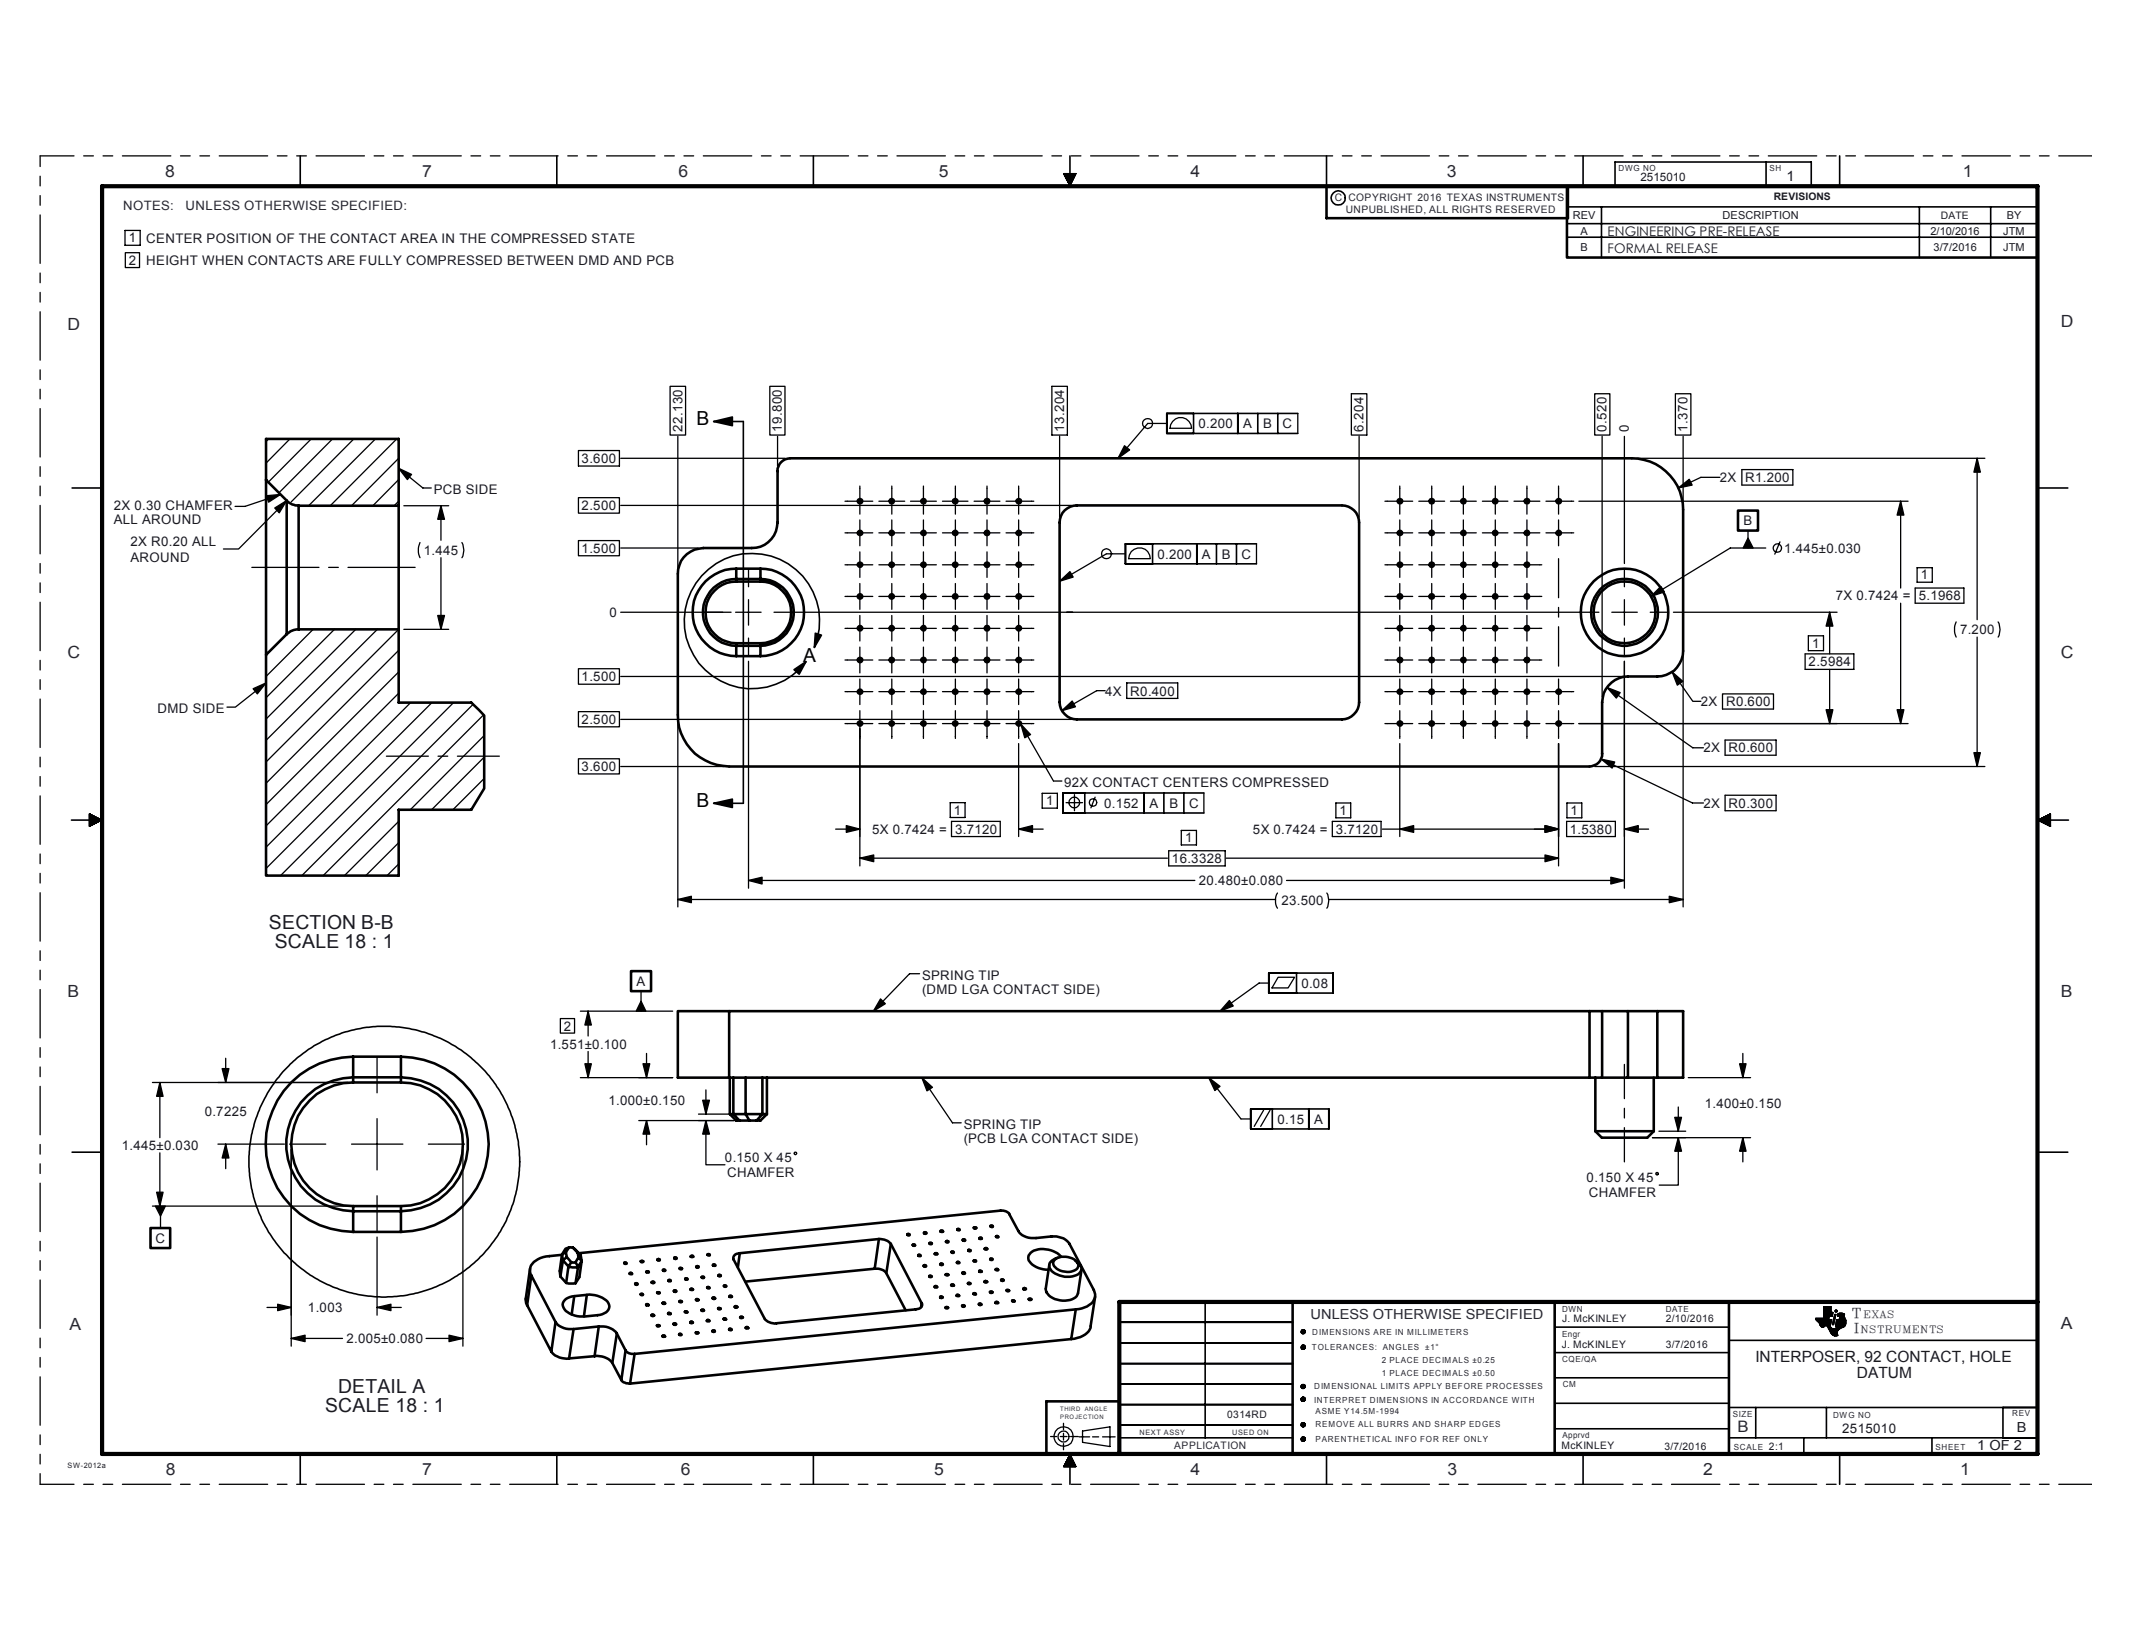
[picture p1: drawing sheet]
<svg xmlns="http://www.w3.org/2000/svg" width="279mm" height="216mm" viewBox="0 0 279 216" stroke-linecap="round" stroke-linejoin="round" font-family="sans-serif">
<defs><g id="words">
<g font-size="2.5">
<text x="91.4" y="55.7">B</text>
<text x="105.3" y="86.8">A</text>
<text x="91.4" y="105.8">B</text>
</g>
<g font-size="2.5" fill="#191924">
<text x="35.3" y="121.9">SECTION B-B</text>
<text x="36" y="124.3">SCALE 18 : 1</text>
<text x="42.6" y="185.2">SCALE 18 : 1</text>
<text x="44.3" y="182.8">DETAIL A</text>
</g>
<g font-size="2.2" fill="#212142">
<text x="21.6" y="23.2">8</text>
<text x="55.4" y="23.2">7</text>
<text x="89" y="23.2">6</text>
<text x="123.2" y="23.2">5</text>
<text x="156.2" y="23.2">4</text>
<text x="189.8" y="23.2">3</text>
<text x="257.5" y="23.2">1</text>
<text x="8.9" y="43.2">D</text>
<text x="270.3" y="42.8">D</text>
<text x="8.9" y="86.4">C</text>
<text x="270.3" y="86.4">C</text>
<text x="8.9" y="130.7">B</text>
<text x="270.3" y="130.7">B</text>
<text x="9.1" y="174.4">A</text>
<text x="270.3" y="174.3">A</text>
<text x="21.8" y="193.5">8</text>
<text x="55.4" y="193.5">7</text>
<text x="89.3" y="193.5">6</text>
<text x="122.5" y="193.5">5</text>
<text x="156.2" y="193.5">4</text>
<text x="189.9" y="193.5">3</text>
<text x="223.4" y="193.5">2</text>
<text x="257.1" y="193.5">1</text>
</g>
<text font-size="2.1" fill="#212142" x="227.9" y="187.8">B</text>
<g font-size="2" fill="#191924">
<text x="230.3" y="178.6">INTERPOSER, 92 CONTACT, HOLE</text>
<text x="243.6" y="180.8">DATUM</text>
</g>
<text font-size="1.9" fill="#191924" x="234.3" y="23.8">1</text>
<g font-size="1.8" fill="#212142">
<text x="171.9" y="173">UNLESS OTHERWISE SPECIFIED</text>
<text x="243" y="172.8">T</text>
<text x="243.3" y="174.8">I</text>
</g>
<g font-size="1.8" fill="#191924">
<text x="259.3" y="190.2">1 OF 2</text>
<text x="264.6" y="187.9">B</text>
</g>
<g font-size="1.7" fill="#212142">
<text x="16.1" y="27.5">NOTES:</text>
<text x="24.4" y="27.5">UNLESS OTHERWISE SPECIFIED:</text>
</g>
<g font-size="1.7" fill="#191924">
<text x="16.9" y="31.8">1</text>
<text x="16.9" y="34.8">2</text>
<text x="19.2" y="31.9">CENTER POSITION OF THE CONTACT AREA IN THE COMPRESSED STATE</text>
<text x="19.2" y="34.8">HEIGHT WHEN CONTACTS ARE FULLY COMPRESSED BETWEEN DMD AND PCB</text>
<text x="210.9" y="30.9">ENGINEERING PRE-RELEASE</text>
<text x="210.9" y="33.1">FORMAL RELEASE</text>
<text x="89.5" y="56.6" transform="rotate(-90 89.5 56.6)">22.130</text>
<text x="102.5" y="56.6" transform="rotate(-90 102.5 56.6)">19.800</text>
<text x="139.6" y="56.6" transform="rotate(-90 139.6 56.6)">13.204</text>
<text x="157.2" y="56.2">0.200</text>
<text x="163.1" y="56.2">A</text>
<text x="165.7" y="56.2">B</text>
<text x="168.2" y="56.2">C</text>
<text x="178.9" y="56.6" transform="rotate(-90 178.9 56.6)">6.204</text>
<text x="210.7" y="56.6" transform="rotate(-90 210.7 56.6)">0.520</text>
<text x="213.7" y="56.7" transform="rotate(-90 213.7 56.7)">0</text>
<text x="221.4" y="56.6" transform="rotate(-90 221.4 56.6)">1.370</text>
<text x="56.9" y="64.8">PCB SIDE</text>
<text x="76.3" y="60.7">3.600</text>
<text x="225.6" y="63.2">2X</text>
<text x="228.9" y="63.2">R1.200</text>
<text x="14.9" y="68.7">ALL AROUND</text>
<text x="14.9" y="66.8">2X 0.30 CHAMFER</text>
<text x="17.1" y="71.6">2X R0.20 ALL</text>
<text x="76.3" y="66.9">2.500</text>
<text x="228.7" y="68.9">B</text>
<text x="17.1" y="73.7">AROUND</text>
<text x="55.6" y="72.8">1.445</text>
<text x="76.3" y="72.5">1.500</text>
<text x="151.8" y="73.3">0.200</text>
<text x="157.7" y="73.3">A</text>
<text x="160.3" y="73.3">B</text>
<text x="162.9" y="73.3">C</text>
<text x="234" y="72.5">1.445±0.030</text>
<text x="252" y="76">1</text>
<text x="79.9" y="80.9">0</text>
<text x="240.8" y="78.7">7X 0.7424 = 5.1968</text>
<text x="257.1" y="83.2">7.200</text>
<text x="76.3" y="89.4">1.500</text>
<text x="237.2" y="87.4">2.5984</text>
<text x="237.7" y="85">1</text>
<text x="20.7" y="93.5">DMD SIDE</text>
<text x="76.3" y="95">2.500</text>
<text x="145" y="91.2">4X</text>
<text x="148.3" y="91.2">R0.400</text>
<text x="223.1" y="92.6">2X R0.600</text>
<text x="76.3" y="101.1">3.600</text>
<text x="223.4" y="98.7">2X R0.600</text>
<text x="125.1" y="106.8">1</text>
<text x="137.2" y="105.6">1</text>
<text x="139.6" y="103.3">92X CONTACT CENTERS COMPRESSED</text>
<text x="144.8" y="106">0.152</text>
<text x="150.8" y="106">A</text>
<text x="153.4" y="106">B</text>
<text x="156" y="106">C</text>
<text x="175.7" y="106.9">1</text>
<text x="206" y="106.9">1</text>
<text x="223.4" y="106">2X</text>
<text x="226.8" y="106">R0.300</text>
<text x="114.4" y="109.3">5X 0.7424 = 3.7120</text>
<text x="153.7" y="113.2">16.3328</text>
<text x="155.5" y="110.4">1</text>
<text x="164.4" y="109.3">5X 0.7424 = 3.7120</text>
<text x="205.9" y="109.3">1.5380</text>
<text x="157.2" y="116.1">20.480±0.080</text>
<text x="168.1" y="118.7">23.500</text>
<text x="83.5" y="129.3">A</text>
<text x="121" y="130.4">(DMD LGA CONTACT SIDE)</text>
<text x="121" y="128.5">SPRING TIP</text>
<text x="170.7" y="129.6">0.08</text>
<text x="72.2" y="137.5">1.551±0.100</text>
<text x="74" y="135.2">2</text>
<text x="26.9" y="146.3">0.7225</text>
<text x="79.8" y="145">1.000±0.150</text>
<text x="126.4" y="150">(PCB LGA CONTACT SIDE)</text>
<text x="126.4" y="148">SPRING TIP</text>
<text x="167.6" y="147.4">0.15</text>
<text x="172.4" y="147.4">A</text>
<text x="223.6" y="145.3">1.400±0.150</text>
<text x="16" y="150.8">1.445±0.030</text>
<text x="95.1" y="152.4">0.150 X 45</text>
<text x="95.4" y="154.4">CHAMFER</text>
<text x="208.1" y="155.1">0.150 X 45</text>
<text x="208.4" y="157.1">CHAMFER</text>
<text x="20.4" y="163">C</text>
<text x="40.4" y="172.1">1.003</text>
<text x="45.4" y="176.2">2.005±0.080</text>
<text x="241.7" y="188">2515010</text>
</g>
<text font-size="1.5" fill="#191924" x="215.2" y="23.8">2515010</text>
<g font-size="1.4" fill="#212142">
<text x="175.1" y="26.4">C COPYRIGHT 2016 TEXAS INSTRUMENTS</text>
<text x="176.5" y="28">UNPUBLISHED, ALL RIGHTS RESERVED</text>
<text x="154" y="190">APPLICATION</text>
</g>
<g font-size="1.4" fill="#191924">
<text x="206.3" y="28.8">REV</text>
<text x="225.9" y="28.8">DESCRIPTION</text>
<text x="232.7" y="26.3">REVISIONS</text>
<text x="254.6" y="28.7">DATE</text>
<text x="263.2" y="28.8">BY</text>
<text x="207.3" y="33">B</text>
<text x="207.3" y="30.8">A</text>
<text x="253.2" y="30.8">2/10/2016</text>
<text x="253.6" y="33">3/7/2016</text>
<text x="262.8" y="33">JTM</text>
<text x="262.8" y="30.8">JTM</text>
<text x="204.9" y="173.4">J. McKINLEY</text>
<text x="218.5" y="173.4">2/10/2016</text>
<text x="204.9" y="176.8">J. McKINLEY</text>
<text x="218.5" y="176.8">3/7/2016</text>
<text x="161" y="186.1">0314RD</text>
<text x="204.8" y="190.1">McKINLEY</text>
<text x="218.3" y="190.2">3/7/2016</text>
<text x="232" y="190.2">2:1</text>
</g>
<g font-size="1.3" fill="#212142">
<text x="244.5" y="172.8">EXAS</text>
<text x="244.2" y="174.8">NSTRUMENTS</text>
</g>
<g font-size="1.1" fill="#212142">
<text x="212.3" y="22.4">DWG NO</text>
<text x="232.1" y="22.4">SH</text>
<text x="204.9" y="172">DWN</text>
<text x="218.5" y="172">DATE</text>
<text x="172.1" y="177.1">TOLERANCES: ANGLES</text>
<text x="172.1" y="175.1">DIMENSIONS ARE IN MILLIMETERS</text>
<text x="181.2" y="178.7">2 PLACE DECIMALS ±0.25</text>
<text x="187" y="177.1">±1°</text>
<text x="204.9" y="178.6">CQE/QA</text>
<text x="204.9" y="175.4">Engr</text>
<text x="172.4" y="182.2">DIMENSIONAL LIMITS APPLY BEFORE PROCESSES</text>
<text x="172.4" y="184">INTERPRET DIMENSIONS IN ACCORDANCE WITH</text>
<text x="172.6" y="185.5">ASME Y14.5M-1994</text>
<text x="181.2" y="180.4">1 PLACE DECIMALS ±0.50</text>
<text x="205" y="181.9">CM</text>
<text x="227.3" y="185.9">SIZE</text>
<text x="240.5" y="186">DWG NO</text>
<text x="264" y="185.8">REV</text>
<text x="172.6" y="187.2">REMOVE ALL BURRS AND SHARP EDGES</text>
<text x="172.6" y="189.1">PARENTHETICAL INFO FOR REF ONLY</text>
<text x="204.9" y="188.7">Apprvd</text>
<text x="227.4" y="190.2">SCALE</text>
<text x="253.9" y="190.2">SHEET</text>
</g>
<g font-size="1" fill="#212142">
<text x="149.5" y="188.2">NEXT ASSY</text>
<text x="161.6" y="188.2">USED ON</text>
</g>
<text font-size="1" fill="#191924" x="8.9" y="192.6">SW-2012a</text>
<g font-size=".8" fill="#212142">
<text x="139.1" y="185.1">THIRD</text>
<text x="142.3" y="185.1">ANGLE</text>
<text x="139.1" y="186.1">PROJECTION</text>
</g>
</g></defs>
<g fill="none" stroke="#000" stroke-width=".17">
<path d="M5.3 23.1v1.3M5.3 25.7v1.2M5.3 28.2v6.3M5.3 35.8v1.3M5.3 38.4v1.2M9.7 20.4h-4.4v1.4M11 20.4h1.2M13.5 20.4h1.3M16.1 20.4h6.3M16.4 30.2h2v2h-2zM16.4 33.1h1.9v2h-1.9zM23.7 20.4h1.2"/>
<path d="M26.2 20.4h1.3M28.8 20.4h6.3M36.4 20.4h1.2M38.9 20.4h1.3M41.5 20.4h6.3M49.1 20.4h1.2M51.6 20.4h1.3M54.2 20.4h6.3M61.8 20.4h1.2M64.3 20.4h1.3M66.9 20.4h6.3M74.5 20.4h1.2"/>
<path d="M77 20.4h1.3M79.6 20.4h6.3M87.2 20.4h1.2M89.7 20.4h1.3M92.3 20.4h6.3M99.9 20.4h1.2M102.4 20.4h1.3M105 20.4h6.3M112.6 20.4h1.2M115.1 20.4h1.3M117.7 20.4h6.3M125.3 20.4h1.2"/>
<path d="M127.8 20.4h1.3M130.4 20.4h6.3M138 20.4h1.2M139.7 22.8h-.1M139.8 22.8l-.2 .1M139.8 22.8l-.2 .1 .2-.1M139.9 22.8l-.2 .2M139.9 22.8l-.2 .3M140.1 22.8l-.4 .3M140.1 22.8l-.3 .4M140.2 22.8l-.4 .4 .4-.4M140.3 22.8l-.5 .5 .5-.5"/>
<path d="M140.3 24.3h.1M140.4 22.8l-.6 .6 .7-.6M140.4 24.2l-.1 .1h.1M140.5 24l-.2 .3 .1-.2M140.5 20.4h1.3M140.5 22.8l-.6 .6M140.5 24l-.2 .2 .2-.2M140.6 22.8l-.7 .7M140.6 23.8l-.3 .4 .3-.4M140.6 22.8l-.7 .7 .8-.7M140.7 23.7l-.5 .4M140.7 23.6l-.5 .5"/>
<path d="M140.8 22.8l-.8 .8M140.8 22.8l-.8 .8 .9-.8M140.8 23.4l-.6 .6 .6-.5M140.9 23.3l-.7 .7 .7-.7M140.9 22.8l-.9 .9 1-.9M140.9 23.2l-.8 .8 .8-.8M141 23l-.9 .9M141 23.1l-.9 .8M141 22.8l-.9 1 1-1M141.1 22.9l-1 1M141.1 22.8l-.8 1.5-.8-1.5h1.6l-.8 1.5M141.1 22.8h-1.6l.8 1.5"/>
<path d="M141.1 22.8l-.8 1.5M141.1 22.8l-1 1 1-.9M143.1 20.4h6.3M150.7 20.4h1.2M153.2 20.4h1.3M155.8 20.4h6.3M163.4 20.4h1.2M165.9 20.4h1.3M168.5 20.4h6.3M176.1 20.4h1.2M178.6 20.4h1.3M181.2 20.4h6.3"/>
<path d="M188.8 20.4h1.2M191.3 20.4h1.3M193.9 20.4h6.3M201.5 20.4h1.2M204 20.4h1.3M205.7 24.5v3.6M206.6 20.4h6.3M214.2 20.4h1.2M216.7 20.4h1.3M219.3 20.4h6.3M226.9 20.4h1.2M229.4 20.4h1.3"/>
<path d="M232 20.4h6.3M239.6 20.4h1.2M242.1 20.4h1.3M244.7 20.4h6.3M252.3 20.4h1.2M254.8 20.4h1.3M257.4 20.4h6.3M265 20.4h1.2M267.3 28.5v2.5M267.5 20.4h1.3M270.1 20.4h4.3M5.3 40.9v6.3"/>
<path d="M5.3 48.5v1.3M5.3 51.1v1.2M5.3 53.6v6.3M35.2 57.6l-.3 .3M38 57.6l-3.1 3.1M40.8 57.6l-5.6 5.6M43.6 57.6l-7 7M46.4 57.6l-8.2 8.2M49.2 57.6l-8.7 8.7M52 57.6l-8.7 8.7M75.9 59.1h5.4v2h-5.4zM87.9 50.7h2v6.4h-2z"/>
<path d="M88.9 57.2v17.4M101 50.7h2v6.4h-2zM102 57.2v3.9M138 50.7h2v6.4h-2zM139 57.2v10.7M153 55.5h-2.4l-3.9 4.6M153.8 55.3a1.4 1.4 0 0 1 1.6-.5 1.4 1.4 0 0 1 .9 1.4h-2.8l.1-.5zM170.2 54.2v2.7M177.3 51.6h2v5.5h-2zM178.3 57.2v10.7M209.2 51.6h2v5.5h-2zM210.2 57.2v34.2"/>
<path d="M213.1 57.2v16.7M219.8 51.6h2v5.5h-2zM220.8 57.2v9M5.3 61.2v1.3M5.3 63.8v1.2M5.3 66.3v6.3M5.3 73.9v1.3M5.3 76.5v1.2M5.3 79v6.3M33 74.4h8.8M36.8 64.9l-4.7 1.5h-1.3M37.6 65.7l-6.3 6.3h-2"/>
<path d="M43.1 74.4h1.3M45.6 74.4h8.9M52.3 60.1l-6.2 6.2M52.3 62.9l-3.4 3.4M52.3 65.7l-.6 .6M52.3 61.4l3.2 2.6h1.1M53 66.3h5.9M55.1 71.2a2.28 2.28 0 0 0 0 2M57.8 66.3v4.6M57.8 73.2v9.3M60.6 71.2l.1 .2a2.13 2.13 0 0 1-.1 1.8M75.9 70.9h5.4v2h-5.4z"/>
<path d="M75.9 65.3h5.4v2h-5.4zM81.4 60.1h21.6M81.4 71.9h10.2M81.4 66.3h59.2M98.2 74.6v2.4M98.2 78.7v3.3M110.8 78.2h3.7M110.8 74.1h3.7M110.8 69.9h3.7M110.8 65.7h3.7M112.8 63.8v3.6M112.8 68.2v3.4"/>
<path d="M112.8 72.4v3.3M112.8 76.5v3.4M115.3 78.2h3.4M115.3 74.1h3.4M115.3 69.9h3.4M115.3 65.7h3.4M117 63.8v3.6M117 68.2v3.4M117 72.4v3.3M117 76.5v3.4M119.4 78.2h3.4M119.4 74.1h3.4"/>
<path d="M119.4 69.9h3.4M119.4 65.7h3.4M121.1 63.8v3.6M121.1 68.2v3.4M121.1 72.4v3.3M121.1 76.5v3.4M123.6 78.2h3.4M123.6 74.1h3.4M123.6 69.9h3.4M123.6 65.7h3.4M125.3 63.8v3.6M125.3 68.2v3.4"/>
<path d="M125.3 72.4v3.3M125.3 76.5v3.4M127.8 78.2h3.4M127.8 74.1h3.4M127.8 69.9h3.4M127.8 65.7h3.4M129.5 63.8v3.6M129.5 68.2v3.4M129.5 72.4v3.3M129.5 76.5v3.4M132 78.2h3.6M132 74.1h3.6"/>
<path d="M132 69.9h3.6M132 65.7h3.6M133.6 63.8v3.6M133.6 68.2v3.4M133.6 72.4v3.3M133.6 76.5v3.4M147.6 72.6h-2.5l-6.1 3.6M148.4 72.3a1.42 1.42 0 0 1 1.6-.4 1.42 1.42 0 0 1 .9 1.4h-2.8v-.5zM164.8 71.3v2.7M181.7 78.2h3.6M181.7 74.1h3.6M181.7 69.9h3.6"/>
<path d="M181.7 65.7h3.6M183.6 63.8v3.6M183.6 68.2v3.4M183.6 72.4v3.3M183.6 76.5v3.4M186.1 78.2h3.4M186.1 74.1h3.4M186.1 69.9h3.4M186.1 65.7h3.4M187.8 63.8v3.6M187.8 68.2v3.4M187.8 72.4v3.3"/>
<path d="M187.8 76.5v3.4M190.3 78.2h3.3M190.3 74.1h3.3M190.3 69.9h3.3M190.3 65.7h3.3M192 63.8v3.6M192 68.2v3.4M192 72.4v3.3M192 76.5v3.4M194.5 78.2h3.3M194.5 74.1h3.3M194.5 69.9h3.3"/>
<path d="M194.5 65.7h3.3M196.1 63.8v3.6M196.1 68.2v3.4M196.1 72.4v3.3M196.1 76.5v3.4M198.6 78.2h3.6M198.6 74.1h3.6M198.6 69.9h3.4M198.6 65.7h3.4M200.3 63.8v3.6M200.3 68.2v3.4M200.3 72.4v3.3"/>
<path d="M200.3 76.5v3.4M202.8 69.9h3.6M202.8 65.7h3.6M204.4 63.8v3.6M204.4 68.2v3.4M204.4 73.3v5.1M204.4 79.7v1.2M207.1 65.7h43.2M213.1 74.6v2.4M213.1 78.7v3.3M214.7 60.1h45.7M225.6 62.6h-2.5l-3 1.4"/>
<path d="M228.5 61.6h6.7v2h-6.7zM229.3 69.6v2.3M231.6 71.9h-4.6l-10.5 6.3M233.5 71.1l-.7 1.6M249.3 65.7v11.4M249.3 79.1v15.8M251.2 77.1h6.4v2h-6.4zM251.5 74.5h2v1.9h-2zM259.3 60.1v21.2M5.3 86.6v1.3M5.3 89.2v1.2M5.3 91.7v6.3"/>
<path d="M5.3 99.3v1.3M34.9 89.6l-4 3.2h-1.1M37.8 83l-2.9 2.9M41.1 82.5l-6.2 6.2M43.9 82.5l-9 9M46.7 82.5l-11.8 11.8M49.5 82.5l-14.6 14.6M50.7 99.2h5.5M52.3 82.5l-17.4 17.4M52.3 85.3l-17.4 17.4M52.3 88.1l-17.4 17.4M52.3 90.9l-17.4 17.4"/>
<path d="M53 82.5h5.9M53.9 92.2l-19 18.9M56.7 92.2l-21.8 21.7M57.5 99.2h1.2M59.5 92.2l-22.7 22.6M60 99.2h5.5M62.1 92.4l-22.5 22.4M63.4 93.8l-21 21M63.5 99.3l-6.9 6.9M63.5 96.5l-9.7 9.7M75.9 87.7h5.4v2h-5.4zM75.9 93.3h5.4v2h-5.4z"/>
<path d="M75.9 99.5h5.4v2h-5.4zM81.4 80.3h14.5M81.4 88.7h131.5M81.4 94.4h59.2M88.9 94.5v24.5M96.5 80.3h3.3M98.2 83.7v2.4M98.2 86.7v29.8M101.5 80.3h108.2M110.8 94.9h3.7M110.8 90.7h3.7M110.8 86.6h3.7"/>
<path d="M110.8 82.4h3.7M112.8 80.7v3.4M112.8 84.9v3.4M112.8 89.1v3.3M112.8 93.2v20.4M115.3 94.9h3.4M115.3 90.7h3.4M115.3 86.6h3.4M115.3 82.4h3.4M117 80.7v3.4M117 84.9v3.4M117 89.1v3.3"/>
<path d="M117 93.2v3.7M119.4 94.9h3.4M119.4 90.7h3.4M119.4 86.6h3.4M119.4 82.4h3.4M121.1 80.7v3.4M121.1 84.9v3.4M121.1 89.1v3.3M121.1 93.2v3.7M123.6 94.9h3.4M123.6 90.7h3.4M123.6 86.6h3.4"/>
<path d="M123.6 82.4h3.4M125.3 80.7v3.4M125.3 84.9v3.4M125.3 89.1v3.3M125.3 93.2v3.7M127.8 94.9h3.4M127.8 90.7h3.4M127.8 86.6h3.4M127.8 82.4h3.4M129.5 80.7v3.4M129.5 84.9v3.4M129.5 89.1v3.3"/>
<path d="M129.5 93.2v3.7M132 94.9h3.6M132 90.7h3.6M132 86.6h3.6M132 82.4h3.6M133.6 80.7v3.4M133.6 84.9v3.4M133.6 89.1v3.3M133.6 93.2v3.7M133.6 97.5v12.2M133.9 95l4.3 7.4h1.1M145 90.6h-1.1l-4.6 2.6"/>
<path d="M147.8 89.6h6.7v2h-6.7zM181.7 94.9h3.6M181.7 90.7h3.6M181.7 86.6h3.6M181.7 82.4h3.6M183.6 80.7v3.4M183.6 84.9v3.4M183.6 89.1v3.3M183.6 93.2v3.7M183.6 97.5v12.2M186.1 94.9h3.4M186.1 90.7h3.4"/>
<path d="M186.1 86.6h3.4M186.1 82.4h3.4M187.8 80.7v3.4M187.8 84.9v3.4M187.8 89.1v3.3M187.8 93.2v3.7M190.3 94.9h3.3M190.3 90.7h3.3M190.3 86.6h3.3M190.3 82.4h3.3M192 80.7v3.4M192 84.9v3.4"/>
<path d="M192 89.1v3.3M192 93.2v3.7M194.5 94.9h3.3M194.5 90.7h3.3M194.5 86.6h3.3M194.5 82.4h3.3M196.1 80.7v3.4M196.1 84.9v3.4M196.1 89.1v3.3M196.1 93.2v3.7M198.6 94.9h3.4M198.6 90.7h3.4"/>
<path d="M198.6 86.6h3.6M198.6 82.4h3.6M200.3 80.7v3.4M200.3 84.9v3.4M200.3 89.1v3.3M200.3 93.2v3.7M202.8 94.9h3.6M202.8 90.7h3.6M204.4 82.2v5.2M204.4 89.1v3.3M204.4 93.2v3.7M204.4 97.5v16.1"/>
<path d="M207.1 94.9h43.2M210 99.6l12 5.7h1.4M210.8 90.2l11.3 7.9h1.3M211.4 80.3h3.4M213.1 83.7v2.4M213.1 86.7v29.8M216.5 80.3h2.3M219.3 88.1l2.8 3.9h1M219.5 80.3h21.5M220.8 86.1v32.9M225.9 91h6.7v2h-6.7zM226.3 97.1h6.7v2h-6.7z"/>
<path d="M236.8 85.8h6.4v2h-6.4zM237.2 83.4h2v1.9h-2zM240 80.3v5.5M240 87.8v7.1M256.6 81.6l-.1 .2a2.26 2.26 0 0 0 .1 1.8M259.3 83.6v16.9M262.1 81.6a2.07 2.07 0 0 1 0 2M5.3 101.9v1.2M5.3 104.4v6.3M5.3 112v1.3M5.3 114.6v1.2M5.3 117.1v6.3"/>
<path d="M11.7 106.8l1.6 .8M11.7 106.8v1.6l1.6-.8M11.7 106.8h.1M11.7 108.2l1-.9-1 .9M11.9 106.8l-.2 .1M11.9 106.8l-.2 .2M11.9 106.8l-.2 .3M12 106.9l-.3 .2M12 106.9l-.3 .3M12.1 107l-.4 .3M12.1 107l-.4 .4M12.1 108.2l.8-.8-.7 .8"/>
<path d="M12.2 107l-.5 .4M12.2 107l-.5 .5M12.3 107.1l-.6 .4M12.3 107.1l-.6 .5M12.3 107.1l-.6 .6M12.4 107.1l-.7 .6M12.4 107.1l-.7 .7M12.5 107.2l-.8 .7M12.5 107.2l-.8 .8M12.5 107.2l-.8 .8 .9-.8M12.6 107.2l-.9 .9M12.7 107.9l.4-.5-.5 .5"/>
<path d="M12.8 107.3l-1.1 1M12.8 107.3l-1 1M12.8 107.4l-.8 .8M12.9 107.4l-.9 .8M12.9 107.8l.3-.3-.3 .3M13 107.4l-.8 .7M13 107.4l-.7 .7M13 107.4l-.6 .6M13.1 107.4l-.6 .6M13.1 107.7l.1-.2-.2 .2M13.1 107.5l-.4 .4M13.3 107.5l-.2 .2"/>
<path d="M13.3 107.6h.1M52.3 110.5l-4.3 4.3M52.3 107.7l-7.1 7.1M52.3 113.3l-1.5 1.5M63.5 102.1l-4.1 4.1M81.4 100.5h13.6M88.9 118h78.4M98.2 115.5h58.5M109.6 108.8h3.2M112.8 112.6h40.3M124.6 105.3h2v1.9h-2zM124.8 107.7h6.4v2h-6.4z"/>
<path d="M133.6 108.8h3.2M136.7 104.1h2v1.9h-2zM139.8 105.3h2.2M140.9 104.2v2.1M143.7 104.6l-.6 1.4M153.3 111.6h7.4v2h-7.4zM155 108.9h1.9v1.9h-1.9zM157.9 104v2.6M160.8 112.6h43.6M167.6 117.1a1.95 1.95 0 0 0 0 2M168.8 115.5h44.3M174 117.1l.2 .2a2.24 2.24 0 0 1-.2 1.8"/>
<path d="M174.3 118h46.5M174.8 107.7h6.4v2h-6.4zM175.2 105.3h2v2h-2zM181.3 108.8h23.1M205.5 107.7h6.4v2h-6.4zM205.5 105.3h2v2h-2zM209.2 100.5h51.2M213.1 108.8h3.2M226.3 104.3h6.7v2h-6.7zM267.3 107.6l1.7-.8v1.6M267.3 107.6l1.7 .8M267.5 107.5l-.2 .1"/>
<path d="M267.5 107.5l-.1 .1M267.6 107.4l-.2 .2M267.7 107.4l-.3 .2M267.7 107.4l-.2 .3M267.9 107.3l-.4 .4M267.9 107.3l-.3 .4 .4-.4M267.9 107.8l1.1-1-1.1 1.1M268 107.2l-.4 .5M268.1 107.2l-.5 .5 .6-.5M268.2 107.9l.8-.7-.8 .8M268.2 107.1l-.6 .6M268.3 107.1l-.6 .6"/>
<path d="M268.3 108l.7-.6-.7 .7M268.4 107.1l-.7 .6M268.4 107l-.7 .7M268.5 107l-.8 .8M268.6 108.2l.4-.4-.4 .4M268.7 106.9l-.9 .9M268.7 108.2l.3-.1-.3 .2M268.8 106.8l-.9 1M268.9 106.8l-1 1M269 106.8l-1 1.1M269 107l-.9 .9M269 107.1l-.9 .8 .9-.8"/>
<path d="M269 107.2l-.8 .8 .8-.7M269 107.4l-.8 .6M269 107.5l-.6 .6M269 107.7l-.6 .4M269 107.7l-.5 .5 .5-.4M269 107.9l-.4 .3 .4-.3M269 108l-.3 .2M269 108.1l-.2 .2M269 108.2l-.2 .1M269 108.2l-.1 .1h.1M269 108.4h.1M5.3 124.7v1.3"/>
<path d="M5.3 127.3v1.2M5.3 129.8v6.3M5.3 137.4v1.3M5.3 140v1.2M29.6 138.8v3.2M49.5 138.6v4.7M73.5 133.6h1.9v1.9h-1.9zM76.1 132.6h12.1M77.1 132.6v3.3M77.1 137.9v3.5M84.1 130v2.6M84.8 138.2v3.2"/>
<path d="M120.6 127.7h-1.3l-4.7 4.9M166.4 128.9h-1.2l-5.2 3.7M167.7 128.2h2.1l-.8 1.4h-2.2zM174.9 127.6v2.7M213.1 139.6v4.5M228.6 138.2v3.2M5.3 142.5v6.3M5.3 150.1v1.3M5.3 152.7v1.2M5.3 155.2v6.3M20 158.2h25.6M20 142h25.6"/>
<path d="M21 142v7.2M21 151.2v7M21.1 158.2v2.9M28.6 150.1h8.7M29.6 150.1v3.2M38 150.1h4.7M38.2 150.8v25.8M46.1 150.1h6.7M49.5 146.7v6.8M49.5 156.8v4.8M56.2 150.1h4.7M60.7 150.8v25.8"/>
<path d="M76.1 141.4h12.1M83.8 147h12.5M84.8 147v3.2M91.6 146.1h3.9M92.6 147v5.8h2.5M92.6 143v3.1M120.9 141.4l4 5.9h1.2M158.6 141.4l4.2 5.4h1.3M165.7 145.6l-1.2 2.1M166.6 145.6l-1.2 2.1M174.3 145.5v2.6M213.1 145.4v1.2"/>
<path d="M213.1 147.9v4.5M216.8 149.2h12.8M217.6 148.4h3.5M220.1 149.2v6.2h-2.5M220.1 145.2v3.2M221.5 141.4h8.1M228.6 149.2v3.2M5.3 162.8v1.3M5.3 165.4v1.2M5.3 167.9v6.3M5.3 175.5v1.3M5.3 178.1v1.2"/>
<path d="M35 171.5h3.2M38.2 175.6h6.7M49.5 162.3v10.2M49.5 171.5h3.1M55.9 175.6h4.8M170.7 176.9l.4-.4-.3 .4M170.7 174.8l.4-.3-.3 .4M170.8 176.5l-.1 .1M170.8 174.4l-.1 .2M170.9 176.4l-.2 .2M170.9 174.4l-.2 .2M170.9 174.4l-.2 .3 .3-.3"/>
<path d="M171 176.4l-.3 .3M171 174.4l-.3 .4M171 174.5l-.3 .3M171.1 176.5l-.4 .4 .4-.4-.4 .3 .3-.4-.3 .3M171.1 174.5l-.4 .3M171.2 176.5l-.4 .4M171.2 176.6l-.4 .3M171.2 176.8l-.1 .2M171.2 174.5l-.4 .4M171.2 174.6l-.4 .3M171.2 174.8l-.2 .1M171.2 176.6l-.3 .4 .3-.3"/>
<path d="M171.2 176.7l-.2 .3M171.2 176.8l-.2 .2M171.2 174.6l-.3 .3 .3-.2M171.2 174.7l-.2 .2M171.2 174.7l-.2 .2 .2-.1M238.3 173.1l-.1-.2h1v-1.5h1v.6l.2 .2-.1 .4h-.3l-.2 .5h.5l-.2 .9 .2 .2a.47 .47 0 0 0 .6 0v-.3h-.1v-.1l.1-.7h.4l.1-.5h-.3v-.3a.78 .78 0 0 1 .8 .1v.3l.2 .5v.4l-.2 .4a1.37 1.37 0 0 0-.9 .7v.5h-.4l-.1-.1-.3-.2-.5-1h-.3l-.2 .1-.2 .1-.2-.2-.2-.5-.2-.1M238.3 173.1l.1 .2M240.7 172.4h.1l-.3 1.3h-.1zM240.7 171.9l.1-.1 .2 .2-.2 .1zM267.3 175.8v12.8M5.3 193.3v1.4h4.4M5.3 180.6v6.3"/>
<path d="M5.3 188.2v1.3M5.3 190.8v1.2M11 194.7h1.2M13.5 194.7h1.3M16.1 194.7h6.3M23.7 194.7h1.2M26.2 194.7h1.3M28.8 194.7h6.3M36.4 194.7h1.2M38.9 194.7h1.3M41.5 194.7h6.3M49.1 194.7h1.2"/>
<path d="M51.6 194.7h1.3M54.2 194.7h6.3M61.8 194.7h1.2M64.3 194.7h1.3M66.9 194.7h6.3M74.5 194.7h1.2M77 194.7h1.3M79.6 194.7h6.3M87.2 194.7h1.2M89.7 194.7h1.3M92.3 194.7h6.3M99.9 194.7h1.2"/>
<path d="M102.4 194.7h1.3M105 194.7h6.3M112.6 194.7h1.2M115.1 194.7h1.3M117.7 194.7h6.3M125.3 194.7h1.2M127.8 194.7h1.3M130.4 194.7h6.3M137.8 188.4h.8M138 194.7h1.2M139.1 188.4h.9M139.5 186.7v.8"/>
<path d="M139.5 188v.9M139.5 189.4v.8M139.5 192.4h1.7M139.6 192.2l1-.9-1 .9M139.6 192.4l1-1-.9 1M139.7 192l.9-.8-.9 .9M139.8 191.9l.7-.7-.7 .8M139.9 191.7l.6-.6-.7 .7M140 191.5l.5-.5-.6 .6M140.1 192.4l.7-.7-.7 .7M140.1 191.3l.3-.3-.4 .4M140.1 192.4l.7-.7-.6 .7"/>
<path d="M140.2 191.1l.2-.2-.3 .3M140.3 190.9v-.1v.2M140.3 192.4l.6-.6-.6 .6M140.3 190.8l-.8 1.6M140.3 190.8l.8 1.6M140.3 190.8h.1M140.4 190.9l-.2 .2M140.4 188.4h1M140.4 191l-.4 .5M140.5 194.7h1.3M140.5 191.1l-.7 .8M140.6 191.3l-1.1 1.1"/>
<path d="M140.6 191.4l-.9 1M140.6 192.4l.4-.3-.3 .3M140.7 191.5l-.9 .9M140.7 191.5l-.8 .9M140.7 191.6l-.7 .8M140.8 191.6l-.8 .8M140.8 192.4l.2-.2-.1 .2M140.9 191.9l-.6 .5M140.9 191.9l-.5 .5M140.9 191.9l-.4 .5M140.9 191.9l-.4 .5 .4-.4-.3 .4M141 192.1l-.3 .3"/>
<path d="M141 192.2l-.1 .2M141.1 192.3l-.1 .1M141.5 188.5h1.4M142 187.7l3.6-.5v2.5l-3.6-.5zM143.1 194.7h6.3M143.3 188.5h.8M144.6 188.5h1.7M150.7 194.7h1.2M153.2 194.7h1.3M155.8 194.7h6.3M163.4 194.7h1.2M165.9 194.7h1.3"/>
<path d="M168.5 194.7h6.3M170.7 181.9l.3-.3-.3 .3M170.7 186.8l.2-.2-.2 .3M170.7 188.6l.3-.1 .2 .2v.1l-.2 .2h-.2l-.1-.2zM170.7 188.6l.3-.1 .2 .2v.1l-.2 .2h-.2l-.1-.2 .1-.3h.2l.2 .2v.1l-.2 .2h-.2l-.1-.2zM170.7 182l.4-.3-.3 .4M170.8 186.6l-.1 .1M170.8 182.1l.4-.4-.4 .4M170.8 188.6h-.1M170.8 189l.4-.4-.4 .4 .4-.3-.3 .3M170.8 183.3l-.1 .1M170.8 181.6l-.1 .1"/>
<path d="M170.9 188.5l-.2 .2M170.9 183.3l-.2 .2M170.9 186.6l-.2 .2M170.9 181.6l-.2 .2M170.9 183.3l-.2 .3M171 188.5l-.3 .3M171 186.6l-.3 .3 .3-.3M171 181.6l-.3 .2M171 183.3l-.3 .3M171 183.3l-.3 .4M171 181.6l-.3 .3M171.1 188.6l-.4 .3 .3-.4-.3 .3"/>
<path d="M171.1 183.3l-.4 .4M171.1 186.6l-.4 .4M171.1 186.6l-.4 .4 .4-.3M171.1 181.6l-.4 .4M171.1 188.6l-.4 .3M171.1 188.6l-.3 .3M171.1 183.4l-.3 .4M171.1 186.7l-.4 .4M171.1 186.7l-.3 .4 .4-.4M171.1 181.7l-.4 .3M171.2 188.6l-.4 .4M171.2 183.4l-.4 .4"/>
<path d="M171.2 183.6l-.2 .2M171.2 186.7l-.4 .4M171.2 186.7l-.4 .4 .4-.3M171.2 187l-.1 .1M171.2 181.7l-.4 .4M171.2 181.8l-.3 .3 .3-.3M171.2 181.9l-.2 .2M171.2 182l-.1 .1M171.2 188.8l-.2 .2M171.2 183.5l-.3 .3M171.2 183.5l-.2 .3 .2-.2M171.2 186.8l-.3 .3"/>
<path d="M171.2 186.9l-.3 .3M171.2 186.9l-.2 .3M171.2 186.9l-.2 .2M171.2 181.8l-.3 .3 .3-.2M176.1 194.7h1.2M178.6 194.7h1.3M181.2 194.7h6.3M188.8 194.7h1.2M191.3 194.7h1.3M193.9 194.7h6.3M201.5 194.7h1.2M204 194.7h1.3"/>
<path d="M206.6 194.7h6.3M214.2 194.7h1.2M216.7 194.7h1.3M219.3 194.7h6.3M226.9 194.7h1.2M229.4 194.7h1.3M232 194.7h6.3M239.6 194.7h1.2M242.1 194.7h1.3M244.7 194.7h6.3M252.3 194.7h1.2M254.8 194.7h1.3"/>
<path d="M257.4 194.7h6.3M265 194.7h1.2M267.5 194.7h1.3M270.1 194.7h4.3"/>
<circle cx="150.5" cy="55.5" r=".65"/>
<circle cx="145.1" cy="72.7" r=".66"/>
<circle cx="233.1" cy="71.9" r=".56"/>
<circle cx="140.9" cy="105.2" r=".7"/>
<circle cx="143.4" cy="105.3" r=".49"/>
<circle cx="104.3" cy="151.3" r=".17"/>
<circle cx="217.4" cy="153.9" r=".17"/>
<circle cx="170.9" cy="176.7" r=".27"/>
<circle cx="170.9" cy="174.7" r=".27"/>
<circle cx="139.5" cy="188.4" r="1.27"/>
<circle cx="139.5" cy="188.4" r=".72"/>
<circle cx="170.9" cy="181.9" r=".27"/>
<circle cx="170.9" cy="186.9" r=".27"/>
<circle cx="170.9" cy="183.5" r=".27"/>
</g>
<g fill="#000" stroke="#000" stroke-width=".17">
<path d="M34.9 65l1.9-.1-1.6 1zM36 66.6l1.6-.9-1 1.6zM52.3 61.4l1.7 .8-.6 .7zM57.8 66.3l.5 1.8h-.9zM139 76.2l1.3-1.2 .5 .7zM147.5 58.5l.7 .5-1.5 1.1zM217.9 76.9l.4 .7-1.8 .6zM220.1 64l1.5-1.1 .4 .7zM229.3 70.6l.7 1.3h-1.3zM249.3 65.7l.4 1.9h-.9zM259.3 60.1l.5 1.8h-.9zM33.2 90.3l1.7-.7-1.1 1.4z"/>
<path d="M57.4 80.7h.9l-.5 1.8zM133.9 95l1.3 1.4-.8 .4zM139.3 93.2l1.3-1.3 .5 .8zM210 99.6l1.8 .3-.3 .9zM210.8 90.2l1.7 .6-.5 .8zM219.3 88.1l1.4 1.3-.7 .5zM239.5 93.1h.9l-.4 1.8zM240 80.3l.4 1.8h-.9zM248.8 93.1h.9l-.4 1.8zM88.9 118l1.8-.4v.8zM98.2 115.5l1.8-.4v.9zM112.8 112.6l1.8-.5v.9z"/>
<path d="M111 108.3l1.8 .5-1.8 .4zM133.6 108.8l1.8-.5v.9zM183.6 108.8l1.8-.5v.9zM202.7 108.3l1.7 .5-1.7 .4zM202.7 112.1l1.7 .5-1.7 .4zM213.1 108.8l1.8-.5v.9zM211.3 115.1l1.8 .4-1.8 .5zM219 117.6l1.8 .4-1.8 .4zM258.9 98.7h.9l-.5 1.8zM77.1 132.6l.5 1.9h-.9zM84.1 131.3l.6 1.3h-1.2zM115.5 131l.6 .7-1.5 .9z"/>
<path d="M161.3 131.2l.5 .8-1.8 .6zM20.4 158.2h1.3l-.6 1.3zM20.5 156.4h.9l-.4 1.8zM21 142l.4 1.8h-.9zM29.6 150.1l.4 1.8h-.9zM29.1 140.2h.9l-.4 1.8zM76.7 139.5h.9l-.5 1.9zM84.8 147l.4 1.8h-.9zM84.3 139.5h.9l-.4 1.9zM92.6 147l.5 1.8h-.9zM92.2 144.3h.9l-.5 1.8zM120.9 141.4l1.4 1.2-.7 .5z"/>
<path d="M158.6 141.4l1.4 1.1-.6 .5zM220.1 149.2l.5 1.8h-.9zM219.7 146.6h.9l-.5 1.8zM228.6 149.2l.4 1.8h-.8zM228.2 139.5h.8l-.4 1.9zM36.4 171.1l1.8 .4-1.8 .4zM38.2 175.6l1.8-.5v.9zM49.5 171.5l1.8-.4v.8zM58.9 175.1l1.8 .5-1.8 .4z"/>
<path d="M240.7 172.4h.1l-.3 1.3h-.1z" fill-rule="evenodd"/>
<path d="M240.7 171.9l.2-.1 .1 .2-.2 .1z" fill-rule="evenodd"/>
<path d="M239.2 171.4h1v.6l.2 .2-.1 .4h-.3l-.2 .5h.5l-.2 .7v.3l.1 .1 .6 .1 .1-.1v-.3h-.1v-.1l.1-.7h.4l.1-.5h-.3v-.3h.5l.3 .1v.3l.2 .4v.5a.91 .91 0 0 1-.7 .6l-.4 .5v.4h.1l-.5 .1-.4-.3-.5-1h-.3l-.2 .2-.3-.1-.2-.4-.5-.5v-.2h1z" fill-rule="evenodd"/>
</g>
<g fill="none" stroke="#000" stroke-width=".21">
<path d="M39.4 20.4v4M73 20.4v4M106.7 20.4v4M140.3 20.4v4M174 20.4v4M205.5 27.1h61.8M205.5 31.1h61.8M205.5 29.3h61.8M207.7 20.4v4M210.1 27.1v6.7M211.9 24.4v-3.1h25.7v3.1M231.7 21.3v3.1"/>
<path d="M241.3 20.4v4M251.8 27.1v6.7M261.1 27.1v6.7M93.6 55.3h3.9v50.1h-3.9M162.4 54.2v2.7M165 54.2v2.7M167.6 54.2v2.7M170.2 54.2h-17.2v2.7h3.6v-2.7h-3.6v2.7h17.2M9.5 64h3.9M151.2 71.3v2.7M157 71.3v2.7M159.6 71.3v2.7"/>
<path d="M162.2 71.3v2.7M164.8 71.3h-17.2v2.7h17.2M267.3 64h3.9M106.8 84.9a8.9 8.9 0 0 0-8.1-12.3 8.9 8.9 0 0 0-8.3 12.3 8.9 8.9 0 0 0 14.5 2.9l.8-1M9.4 107.6h3.9M150 104v2.6M152.7 104v2.6M155.3 104v2.6M157.9 104h-18.5v2.6h2.9v-2.6h-2.9v2.6h18.5M267.3 107.6h4M166.4 127.6h8.5v2.7h-8.5v-2.7h3.7v2.7h-3.7zM9.5 151.1h3.9"/>
<path d="M164.1 145.5h10.2v2.6h-10.2v-2.6h2.8v2.6h-2.8zM171.7 145.5v2.6M267.3 151.1h3.9M146.8 178.9h22.8M146.8 176.1h22.8M146.8 173.4h22.8M158.1 170.8v17.8M203.9 177.4h22.9M203.9 174.1h22.9M226.8 175.8h40.5M39.4 190.7v4M73 190.7v4"/>
<path d="M106.7 190.7v4M140.3 190.7v4M146.8 186.9h22.8M146.8 188.6h22.8M146.8 184.2h22.8M146.8 181.5h22.8M174 190.7v4M203.9 187.4h22.9M203.9 184.1h22.9M203.9 180.7h22.9M207.7 190.7v4M226.8 184.6h40.5"/>
<path d="M230.3 184.6v4M236.6 188.6v2.1M239.6 184.6v4M241.3 190.7v4M253.4 188.6v2.1M262.7 184.6v4h4.6h-40.5"/>
<circle cx="175.5" cy="26" r=".92"/>
<circle cx="50.4" cy="152.4" r="17.8"/>
</g>
<g fill="none" stroke="#000" stroke-width=".34">
<path d="M205.5 24.4h61.8v9.4h-61.8zM205.7 24.4v4.2h-31.7v-4.1M34.9 62.9l2.9 2.9 .5 .4 .9 .1M37.6 65.7v17.5M39.2 66.3h13.1M39.2 66.3v16.2M89.7 73.1a3.6 3.6 0 0 1 2.6-1.2h6.3a3.4 3.4 0 0 0 3.4-3.4v-6.7a1.66 1.66 0 0 1 1.6-1.7h110.5a6.8 6.8 0 0 1 6.7 6.7v18.6a3.4 3.4 0 0 1-3.4 3.3h-3.9a3.4 3.4 0 0 0-3.3 3.4v6.7a1.66 1.66 0 0 1-1.7 1.7h-112.9a6.7 6.7 0 0 1-6.7-6.7v-18.5a3.7 3.7 0 0 1 .8-2.2zM93.6 77.1a4.3 4.3 0 0 1 3-1.2h3.2a4.4 4.4 0 0 1 4.3 4.4 4.4 4.4 0 0 1-4.3 4.4h-3.2a4.4 4.4 0 0 1-4.1-2.8 4.4 4.4 0 0 1 1.1-4.8zM96.6 74.6a5.7 5.7 0 0 0-5.7 5.7 5.7 5.7 0 0 0 5.7 5.8M96.6 74.6v1.7h3.2M96.6 76.3a4 4 0 0 0-4 4 4 4 0 0 0 4 4.1M96.6 74.6h3.2"/>
<path d="M99.8 74.6a5.7 5.7 0 0 1 5.7 5.7 5.7 5.7 0 0 1-5.7 5.8M99.8 76.3a4 4 0 0 1 4 4 4 4 0 0 1-4 4.1v.3M99.8 74.6v1.7M112.5 69.8l.2-.2h.2l.2 .2v.2l-.3 .2-.3-.2zM112.6 73.9l.2-.1 .2 .1 .1 .3-.2 .1h-.2l-.2-.1zM116.8 73.9l.2-.1 .2 .1v.3l-.1 .1h-.2l-.2-.2zM116.9 69.6h.2l.1 .2v.2l-.2 .2-.2-.1-.1-.2zM121 73.9l.1-.1 .2 .1 .1 .2-.1 .2h-.3l-.1-.1zM121 69.6h.3l.1 .3-.1 .2-.2 .1-.2-.2v-.2zM125 69.8l.2-.2h.2l.2 .2v.2l-.3 .2-.1-.1-.2-.1zM125 74l.3-.2 .3 .2v.2l-.2 .1h-.2l-.2-.1zM129.3 65.5a.29 .29 0 0 1 .4 .1 .29 .29 0 0 1-.1 .4h-.3l-.1-.3z"/>
<path d="M129.3 69.7l.3-.1 .2 .3a.3 .3 0 0 1-.3 .3 .3 .3 0 0 1-.3-.3zM129.3 73.9l.2-.1 .2 .1 .1 .2-.2 .2h-.3l-.1-.2zM133.4 73.9l.2-.1 .2 .1 .1 .3-.2 .1h-.2l-.1-.1zM133.5 69.6h.2l.2 .2v.2l-.3 .2-.2-.2v-.2zM139.7 66.9a2.3 2.3 0 0 1 1.5-.6h34.8a2.24 2.24 0 0 1 2.3 2.2v23.6a2.32 2.32 0 0 1-2.3 2.3h-34.8a2.32 2.32 0 0 1-2.2-2.3v-23.6a2.29 2.29 0 0 1 .7-1.6zM183.4 73.9l.2-.1 .3 .2v.2l-.2 .1h-.2l-.1-.1zM183.5 69.6h.2l.2 .2v.2l-.3 .2-.2-.2v-.2zM191.8 73.9l.2-.1 .2 .1v.2l-.1 .2h-.2l-.2-.1zM191.9 69.6h.2l.1 .3v.2l-.2 .1-.3-.2v-.2zM195.9 73.9l.2-.1 .3 .2v.2l-.2 .1h-.3l-.1-.2zM196 69.6h.2l.2 .2v.2l-.3 .2-.2-.1-.1-.2zM204.2 69.8l.2-.2h.2l.1 .2v.2l-.3 .2-.2-.2z"/>
<path d="M228 67h2.6v2.6h-2.6zM37.6 83.2l-2.7 2.7v28.9h17.4v-8.6h9.5l1.7-2.8v-9.5l-.7-.8-1-.9h-9.5v-34.6h-17.4v28.3M39.2 82.5a2.16 2.16 0 0 0-1.6 .7M39.2 82.5h13.1M96.6 86.1h3.2M96.6 84.4v1.7M96.6 84.4h3.2M99.8 84.7v1.4M112.5 82.3l.2-.2h.2l.2 .2v.2l-.2 .2h-.2l-.2-.2zM112.5 90.6l.2-.1h.2l.2 .1v.2l-.3 .2-.3-.2zM112.5 94.8l.3-.2 .1 .1 .2 .1v.2l-.2 .2h-.2l-.2-.2zM116.8 90.6l.3-.1 .1 .1v.2l-.2 .2-.2-.1-.1-.2z"/>
<path d="M116.8 94.7l.2-.1 .2 .1v.3l-.1 .2h-.2l-.2-.3zM116.9 82.1h.2l.1 .2v.2l-.1 .2h-.2l-.2-.3zM120.9 94.8l.2-.2 .2 .1 .1 .2-.1 .3h-.3l-.1-.2zM121 82.1h.3l.1 .2v.1l-.1 .3h-.3l-.1-.2v-.2zM121 90.5h.3l.1 .2-.1 .2-.2 .1-.2-.2v-.2zM125 90.6l.2-.1h.2l.2 .1v.2l-.3 .2h-.1l-.2-.2zM125 94.8l.3-.2 .3 .2v.2l-.2 .2h-.2l-.2-.2zM125.2 82.1h.2l.2 .2v.2l-.2 .2h-.2l-.2-.2v-.2zM129.3 82.2v-.1l.4 .1 .1 .2-.2 .3-.3-.1-.1-.2zM129.3 90.6l.3-.1 .2 .2a.3 .3 0 0 1-.3 .3 .3 .3 0 0 1-.3-.3zM129.3 94.7l.2-.1 .2 .1 .1 .2-.2 .3-.3-.1-.1-.2zM133.4 94.8l.2-.2 .1 .1 .2 .1v.2l-.2 .2h-.2l-.1-.2z"/>
<path d="M133.5 82.1h.2l.2 .2v.2l-.2 .2h-.2l-.1-.2v-.2zM133.5 90.5h.2l.2 .1v.2l-.3 .2-.2-.2v-.2zM183.4 94.8l.2-.2 .1 .1 .2 .1v.2l-.2 .2h-.2l-.1-.2zM183.5 82.1h.2l.2 .2v.2l-.2 .2h-.2l-.1-.2v-.2zM183.5 90.5h.2l.2 .1v.2l-.3 .2-.2-.2v-.2zM191.7 94.8l.3-.2 .2 .1v.2l-.1 .3h-.2l-.2-.2zM191.9 82.1h.2l.1 .2v.1l-.1 .3h-.2l-.2-.2v-.2zM191.9 90.5h.2l.1 .2v.2l-.2 .1-.3-.2v-.2zM195.9 90.6l.3-.1 .2 .1v.2l-.3 .2-.2-.1-.1-.2zM195.9 94.7l.2-.1 .3 .2v.2l-.2 .2-.3-.1-.1-.2zM196 82.1h.2l.2 .2v.2l-.2 .2h-.2l-.2-.3zM204.2 90.6l.2-.1h.2l.1 .1v.2l-.3 .2-.2-.2z"/>
<path d="M204.2 94.8l.2-.2 .2 .1 .1 .1v.2l-.1 .2h-.2l-.2-.2zM46.3 138.6a11.5 11.5 0 0 0-11.4 11.5 11.5 11.5 0 0 0 11.4 11.5M46.3 138.6v3.4h6.3M46.3 138.6h6.3M52.6 138.6a11.5 11.5 0 0 1 11.5 11.5 11.5 11.5 0 0 1-11.5 11.5M52.6 138.6v3.4M82.8 127.4h2.6v2.6h-2.6zM88.9 132.6h131.9v8.8h-131.9zM95.6 132.6v8.8M208.5 132.6v8.8M210.2 132.6v8.8M213.5 132.6v8.8"/>
<path d="M217.4 132.6v8.8M40.4 143.7a8.8 8.8 0 0 1 5.9-2.4h6.3a8.8 8.8 0 0 1 8.8 8.8 8.8 8.8 0 0 1-8.8 8.8h-6.3a8.8 8.8 0 0 1-8.1-5.6 8.8 8.8 0 0 1 2.2-9.6zM46.3 142a8.1 8.1 0 0 0-8.1 8.1 8.1 8.1 0 0 0 8.1 8.1M46.3 158.2v3.4M46.3 158.2h6.3M52.6 142a8.1 8.1 0 0 1 8.1 8.1 8.1 8.1 0 0 1-8.1 8.1v.7M52.6 158.9v2.7M95.7 146.1l.9 .9h3.2l.8-.9M95.7 146.1h4.9M95.7 141.4v4.7M96.2 141.4v4.7l.8 .9M97.8 141.4v4.7l.5 .9"/>
<path d="M100 141.4v4.7l-.8 .9M100.6 141.4v4.7M209.3 148.4l.8 .8h6l.8-.8M209.3 141.4v7M209.3 148.4h7.6M216.9 141.4v7M19.7 161.1h2.6v2.6h-2.6zM46.3 161.6h6.3M69.1 171.2l3.2 6.1M69.5 166.4l-.6 4 .2 .8M69.7 167.3l3.2 6.1M69.7 167.3l-.6 3.9"/>
<path d="M72.3 177.3a2.58 2.58 0 0 0 2.3 .9M72.9 173.4a2.48 2.48 0 0 0 2.3 .9M72.9 173.4l-.6 3.9M73.5 167.4l.8 .9M73.7 164.6a8.5 8.5 0 0 0-2.8 .4 1.65 1.65 0 0 0-1.3 2l.1 .3M74.2 170.4l.5-.3 .6-.1a6.1 6.1 0 0 1 2.7-.1l.4 .1a1.84 1.84 0 0 1 1.5 1.4v.2a1.49 1.49 0 0 1-1.5 .9 5.4 5.4 0 0 1-3.4-.1 1.3 1.3 0 0 1-1.1-1.7zM74.2 164.3l-.5 .2 .1 .8-.3 2.1M74.2 164.3l.2 .6M74.3 168.3l.3 .1 .9-.1M74.6 163.6l.6 .1M74.6 163.6l-.4 .2-.5 .7-.3 2.2 .1 .7M74.6 163.6l-.4 .7"/>
<path d="M74.9 165.6h.6M74.9 165.6l-.3 .5 .5 .1h.7l-.3-.6M74.9 165.6l-.5-.7-.6 .4 .8 .8-.3 2.2M75.2 163.7l1 .9M75.2 163.7l.6 .6M75.2 174.3l-.6 3.9M75.3 170l-.3 2.4M75.5 165.6l.4-.7 .4 .5-.5 .8-.3 2.1M75.8 164.3l.4 .3 .1 .8-.3 2.1-.5 .8M75.8 164.3l.1 .6M75.9 164.4l55.3-5.6a1.16 1.16 0 0 1 1.2 .5l1.2 2.2a2.34 2.34 0 0 0 2.3 .9l2-.2a2.34 2.34 0 0 1 2.4 .9l3.2 6.1a1.42 1.42 0 0 1-.6 2 3.3 3.3 0 0 1-1.8 .5M77 169.8l-.4 2.9"/>
<path d="M78 177.9a2.45 2.45 0 0 1 2.3 .9M78 177.9l-3.4 .3M78.5 174a2.51 2.51 0 0 1 2.4 .9M78.5 174l-3.3 .3M78.5 174l-.5 3.9M80.9 174.9l-.6 3.9 1.2 2.2M80.9 174.9l1.2 2.2M81.9 165.6h.2l.1 .1-.2 .1zM81.9 165.6h.2l.1 .1M82.1 177.1l.1 .2a1.34 1.34 0 0 0 1 .3M82.1 177.1l-.6 3.9a1.44 1.44 0 0 0 1.1 .5l.6-3.9M82.6 167h.2l.1 .1h-.2z"/>
<path d="M82.6 167h.2l.1 .1M83.3 168.4a.15 .15 0 0 1 .2-.1 .15 .15 0 0 1 .1 .2h-.1zM83.4 168.4h-.1a.16 .16 0 0 1 .2-.1 .16 .16 0 0 1 .1 .1M84 169.8l.3-.1v.1l-.2 .1zM84.1 165.4l.3 .1-.3 .1zM84.1 169.8l.2-.1v.1M84.1 165.4h.2l.1 .1M84.8 171.1h.2l.1 .1h-.2zM84.8 171.2l.2-.1 .1 .1M84.8 166.8h.2l.1 .1M84.9 166.8h.1l.1 .1h-.2l-.1-.1zM85.4 172.5a.23 .23 0 0 1 .4 .1"/>
<path d="M85.5 168.1h.2l.1 .1a.19 .19 0 0 1-.2 .1 .19 .19 0 0 1-.1-.1zM85.5 168.2a.19 .19 0 0 1 .2-.1 .19 .19 0 0 1 .1 .1M86.2 173.9l.2-.1 .1 .1-.3 .1zM86.2 173.9l.2-.1 .1 .1M86.2 169.5l.3 .1-.1 .1-.2-.1zM86.2 165.2l.2-.1 .1 .1a.15 .15 0 0 1-.1 .2 .15 .15 0 0 1-.2-.2zM86.2 169.5h.3v.1M86.3 165.2l.1-.1 .1 .2M86.9 175.3l.2-.1 .2 .1M86.9 170.9h.2l.1 .1h-.2zM86.9 170.9h.2l.2 .1M87 175.2h.1l.1 .1h-.2h-.1z"/>
<path d="M87 166.6l.2-.1 .1 .2h-.2zM87 166.6l.2-.1 .1 .1M87.6 172.3h.3v.1h-.2zM87.6 172.3l.2-.1 .2 .1M87.7 167.9h.2l.1 .1-.2 .1zM87.7 168v-.1h.2l.1 .1M88.4 173.6h.1l.2 .1-.2 .1zM88.4 173.7l.2-.1 .1 .1M88.4 169.3a.15 .15 0 0 1 .2 0 .15 .15 0 0 1 .1 .1h-.3zM88.4 169.3a.16 .16 0 0 1 .2-.1 .16 .16 0 0 1 .1 .2M88.5 164.9l.2 .1v.1h-.2zM88.5 165h-.1a.16 .16 0 0 1 .2-.1 .16 .16 0 0 1 .1 .2"/>
<path d="M89.1 175h.2l.1 .1h-.2zM89.1 175h.2l.1 .1M89.1 170.7l.2-.1 .1 .2h-.2zM89.1 170.7l.2-.1 .2 .1M89.2 166.3l.3 .1-.2 .1h-.1zM89.2 166.4l.2-.1 .1 .1M89.8 172h.3v.1l-.2 .1zM89.8 172.1l.3-.1 .1 .1M89.9 167.7h.2l.1 .1-.2 .1zM89.9 167.8l.2-.1 .1 .1M90.6 169.1l.1-.1 .2 .2h-.3zM90.6 173.4a.15 .15 0 0 1 .1 0 .15 .15 0 0 1 .1 .1h-.2z"/>
<path d="M90.6 173.4a.19 .19 0 0 1 .1 0 .19 .19 0 0 1 .2 .1M90.6 164.8l.3-.1v.1l-.2 .1zM90.6 169.1l.1-.1 .2 .2M90.6 164.8l.3-.1v.1M91.3 174.8h.3l-.2 .1zM91.3 174.8h.2h.1M91.3 170.5l.1-.1 .3 .1M91.3 166.2l.2-.1h.1v.1l-.1 .1zM91.4 166.2l.1-.1 .1 .1M92 171.8h.3v.1l-.2 .1zM92 171.8h.3v.1M92 167.5h.3v.1h-.2z"/>
<path d="M92.1 167.5h.2v.1M92.7 173.2l.2-.1 .1 .2M92.8 168.9l.2-.1 .1 .2h-.2zM92.8 173.1h.2l.1 .2h-.3h-.1zM92.8 168.9l.2-.1 .1 .2M92.8 168.9h.1M92.8 164.5h.2l.1 .1-.2 .1zM92.8 164.6l.2-.1 .1 .1M93.4 174.6l.2-.1h.1v.2h-.1zM93.4 174.6l.2-.1 .2 .1M93.5 170.2a.15 .15 0 0 1 .2 0 .15 .15 0 0 1 0 .1l-.1 .1zM93.5 170.3a.19 .19 0 0 1 .2-.1 .19 .19 0 0 1 .1 .1"/>
<path d="M93.5 165.9h.2l.1 .1h-.2zM93.6 165.9h.1l.1 .1M94.2 171.6h.2l.1 .1h-.2zM94.2 171.6h.2l.1 .1M94.2 167.3a.15 .15 0 0 1 .2-.1 .15 .15 0 0 1 .1 .2h-.2zM94.3 167.3v-.1l.2 .1M94.9 173l.2-.1 .1 .2h-.2zM94.9 173l.2-.1 .2 .2M95 168.7l.2-.1 .1 .1-.2 .1zM95 168.7l.2-.1 .1 .1M95.6 174.3h.2l.1 .2h-.2zM95.6 174.4a.19 .19 0 0 1 .2-.1 .19 .19 0 0 1 .2 .1"/>
<path d="M95.7 170h.2l.1 .1h-.2zM95.7 170.1l.2-.1 .1 .1M96.4 171.4a.23 .23 0 0 1 .3 0M97 164.4a.78 .78 0 0 0-.8 .5v.3l4.1 7.8a1.69 1.69 0 0 0 1.6 .6l18.2-1.9a.78 .78 0 0 0 .9-.5l-.1-.3M97 164.4l-.2 1.8M97.1 172.8l.2-.1 .1 .1-.2 .1zM97.1 172.8l.2-.1 .2 .1M97.8 174.2l.3-.1v.1h-.2zM97.8 174.2l.3-.1 .1 .1M114.7 166.4l1 .1 .3 .3 .3 .2M114.7 166.4l-16.9 1.7M115.3 162.5a1.91 1.91 0 0 1 1.6 .7"/>
<path d="M115.3 162.5l-18.3 1.9M115.3 162.5l-.6 3.9M116.9 163.2l-.6 3.8 2.5 4.9M116.9 163.2l4 7.7M119 161.9l.2-.1 .1 .2-.2 .1zM119.1 161.9h.1l.1 .1M119.7 163.3l.2-.1 .1 .2h-.2zM119.8 163.3l.1-.1 .1 .2M120.5 164.6h.2v.2h-.2zM120.5 164.7v-.1h.1l.1 .1M120.9 170.9l-.1 .5M121.2 166a.15 .15 0 0 1 .1 0 .15 .15 0 0 1 .1 .1l-.1 .1z"/>
<path d="M121.2 161.7a.15 .15 0 0 1 .2-.1 .15 .15 0 0 1 .1 .2h-.3zM121.2 166a.16 .16 0 0 1 .1-.1 .16 .16 0 0 1 .2 .2M121.3 161.7h-.1a.16 .16 0 0 1 .2-.1 .16 .16 0 0 1 .1 .2M121.9 167.4l.2-.1 .1 .2h-.2zM121.9 167.4l.2-.1 .1 .1M121.9 163l.3 .1-.2 .1zM122 163.1l.1-.1 .1 .1M122.6 168.7h.2l.1 .1-.2 .1zM122.6 164.5l.3-.1 .1 .1h-.3zM122.6 168.8l.2-.1 .2 .1M122.7 164.5l.2-.1 .1 .1M123.3 165.8l.2-.1 .2 .2a.19 .19 0 0 1-.2 0 .19 .19 0 0 1-.2-.1z"/>
<path d="M123.3 170.1h.2l.1 .1-.1 .1-.2-.1zM123.3 170.1h.2l.2 .1M123.4 165.8h-.1a.19 .19 0 0 1 .2-.1 .19 .19 0 0 1 .2 .2M123.4 161.4h.2l.1 .1-.2 .1-.1-.1zM123.4 161.5v-.1h.1l.2 .1M124 171.5l.3-.1 .1 .1M124.1 171.5l.2-.1v.1v.1h-.2zM124.1 167.2l.2-.1 .1 .1-.2 .1zM124.1 167.2l.2-.1 .1 .1M124.1 162.9l.2-.1h.1v.1l-.1 .1zM124.1 162.9l.2-.1 .1 .1M124.8 168.5h.2l.1 .1-.2 .1z"/>
<path d="M124.8 168.6l.2-.1 .2 .1M124.8 164.2h.2l.1 .1h-.2zM124.9 164.2h.1l.1 .1M125.5 169.9l.2-.1 .1 .2M125.5 169.8l.3 .1v.1h-.3zM125.6 165.5h.1l.1 .1-.2 .1-.1-.1zM125.6 161.2h.2l.1 .1-.2 .1zM125.6 165.6v-.1h.1l.1 .1M125.6 161.3l.2-.1 .1 .1M125.6 161.3h.1M126.2 171.2h.3v.2h-.2zM126.2 171.3l.2-.1 .1 .1"/>
<path d="M126.3 166.9a.15 .15 0 0 1 .1 0 .15 .15 0 0 1 .1 .1h-.2zM126.3 167a.19 .19 0 0 1 .1-.1 .19 .19 0 0 1 .2 .1M126.3 162.6h.2l.1 .1h-.3zM126.3 162.6a.16 .16 0 0 1 .2 0 .16 .16 0 0 1 .1 .1M127 168.3h.2l.1 .1h-.2zM127 168.3h.2l.1 .1M127 164h.2l.1 .1h-.2zM127.1 164h.1h.1M127.7 169.7l.2-.1 .1 .2M127.7 165.4l.2-.1 .1 .1-.2 .1zM127.7 161h.3l.1 .1-.3 .1zM127.7 169.6h.2l.1 .2h-.2z"/>
<path d="M127.7 165.4l.2-.1 .1 .1M127.8 161h.2l.1 .1M128.4 171a.15 .15 0 0 1 .2 0 .15 .15 0 0 1 .1 .2h-.2zM128.4 171.1a.19 .19 0 0 1 .2-.1 .19 .19 0 0 1 .1 .1M128.5 162.4l.2-.1 .1 .2h-.3zM128.5 166.7h.1l.1 .1h-.2zM128.5 166.8l.1-.1 .2 .1M128.5 162.4l.2-.1 .1 .2M129.1 168.1l.2-.1 .2 .1M129.2 163.8a.19 .19 0 0 1 .2-.1 .19 .19 0 0 1 .1 .1 .19 .19 0 0 1-.2 .1 .19 .19 0 0 1-.1-.1zM129.2 163.8a.19 .19 0 0 1 .2-.1 .19 .19 0 0 1 .1 .1M129.9 169.5l.2-.1 .1 .1-.3 .1z"/>
<path d="M129.9 169.5l.2-.1 .1 .1M129.9 165.1h.2l.1 .1-.2 .1zM129.9 160.8h.3v.1l-.1 .1zM129.9 165.1h.2l.1 .1M130 160.8h.1l.1 .1M130.6 170.9l.2-.1 .1 .1h-.2zM130.6 170.9l.1-.1 .3 .1M130.6 166.5h.2l.2 .1M130.7 162.2l.2-.1 .1 .2h-.3zM130.7 166.5h.1l.1 .1h-.2zM130.7 162.2l.2-.1 .1 .2M131.3 167.9l.2-.1 .1 .1a.15 .15 0 0 1-.1 .1 .15 .15 0 0 1-.2-.1z"/>
<path d="M131.3 167.9l.2-.1 .2 .1M132.1 169.2h.2v.1l-.2 .1zM132.1 169.2h.2l.1 .1M132.8 170.6h.2l.1 .1h-.2zM132.8 170.6h.2l.1 .1M134.3 169h.1l.1 .1-.1 .1-.1-.1zM134.3 169h.1l.2 .1M134.9 170.4l.3-.1 .1 .1-.1 .1h-.2zM134.9 170.4l.3-.1 .1 .1M137.6 165.9l-.4 3.1a1.63 1.63 0 0 0 1.2 1.4 2.85 2.85 0 0 0 2.8-.4l.2-.4 .5-3.1M138.4 165.2a2.13 2.13 0 0 1 2.2-.1 .94 .94 0 0 1 .7 1.3 2.18 2.18 0 0 1-3.1-.5 .55 .55 0 0 1 .2-.7zM138.8 165l-.4 .1a.94 .94 0 0 0-.8 .8 .94 .94 0 0 0 .5 1 2.92 2.92 0 0 0 3.5 .1 .93 .93 0 0 0-.3-1.5l-.3-.2"/>
<path d="M139.2 164.8a3.3 3.3 0 0 0-3.8-.6 .96 .96 0 0 0 0 1.7l.8 .4 .7 .2h.7M140.5 175.6l-57.9 5.9M141.1 171.7l-57.9 5.9M141.1 171.7l-.6 3.9M143.7 170.1l-.6 3.8a1.99 1.99 0 0 1-1.7 1.6l-.9 .1M169.6 170.8v19.9M203.9 170.8v19.9M226.8 170.8v19.9M146.8 183.8h-9.5v6.9"/>
<circle cx="112.8" cy="65.7" r=".28"/>
<circle cx="112.8" cy="78.2" r=".28"/>
<circle cx="117" cy="65.7" r=".28"/>
<circle cx="117" cy="78.2" r=".29"/>
<circle cx="121.2" cy="65.7" r=".28"/>
<circle cx="121.2" cy="78.2" r=".28"/>
<circle cx="125.3" cy="65.7" r=".28"/>
<circle cx="125.3" cy="78.2" r=".29"/>
<circle cx="129.5" cy="78.2" r=".29"/>
<circle cx="133.6" cy="65.7" r=".28"/>
<circle cx="133.6" cy="78.2" r=".28"/>
<circle cx="183.6" cy="65.7" r=".28"/>
<circle cx="183.6" cy="78.2" r=".28"/>
<circle cx="187.8" cy="65.7" r=".28"/>
<circle cx="187.8" cy="78.2" r=".28"/>
<circle cx="187.8" cy="74.1" r=".28"/>
<circle cx="187.8" cy="69.9" r=".28"/>
<circle cx="192" cy="65.7" r=".28"/>
<circle cx="192" cy="78.2" r=".28"/>
<circle cx="196.1" cy="65.7" r=".28"/>
<circle cx="196.1" cy="78.2" r=".29"/>
<circle cx="200.3" cy="74.1" r=".28"/>
<circle cx="200.3" cy="65.8" r=".29"/>
<circle cx="200.3" cy="78.2" r=".29"/>
<circle cx="200.3" cy="69.9" r=".3"/>
<circle cx="204.5" cy="65.7" r=".28"/>
<circle cx="112.8" cy="86.6" r=".28"/>
<circle cx="117" cy="86.6" r=".29"/>
<circle cx="121.2" cy="86.6" r=".28"/>
<circle cx="125.3" cy="86.6" r=".29"/>
<circle cx="129.5" cy="86.6" r=".29"/>
<circle cx="133.6" cy="86.6" r=".28"/>
<circle cx="183.6" cy="86.6" r=".28"/>
<circle cx="187.8" cy="86.6" r=".28"/>
<circle cx="187.8" cy="94.9" r=".28"/>
<circle cx="187.8" cy="90.7" r=".28"/>
<circle cx="187.8" cy="82.4" r=".29"/>
<circle cx="192" cy="86.6" r=".28"/>
<circle cx="196.1" cy="86.6" r=".29"/>
<circle cx="200.3" cy="94.9" r=".28"/>
<circle cx="200.3" cy="82.4" r=".29"/>
<circle cx="200.3" cy="86.6" r=".29"/>
<circle cx="200.3" cy="90.7" r=".3"/>
<circle cx="213.1" cy="80.3" r="4.1"/>
<circle cx="213.1" cy="80.3" r="4.4"/>
<circle cx="213.1" cy="80.3" r="5.7"/>
<circle cx="85.6" cy="172.6" r=".13"/>
<circle cx="91.5" cy="170.5" r=".13"/>
<circle cx="96.5" cy="171.5" r=".13"/>
<circle cx="129.3" cy="168.2" r=".13"/>
</g>
<path d="M13.4 24.4h253.9v166.3h-253.9zM267.3 170.8h-120.5v19.9" fill="none" stroke="#000" stroke-width=".55"/>
<path d="M93.6 55.3l2.5-.6v1.1zM104.2 87.8l1.5-1-.9 1.6zM106.9 83.1l.9 .2-1 1.6zM93.6 105.4l2.5-.6v1.1z" fill="#000" stroke="#000" stroke-width=".21"/>
<use href="#words"/>
</svg>
